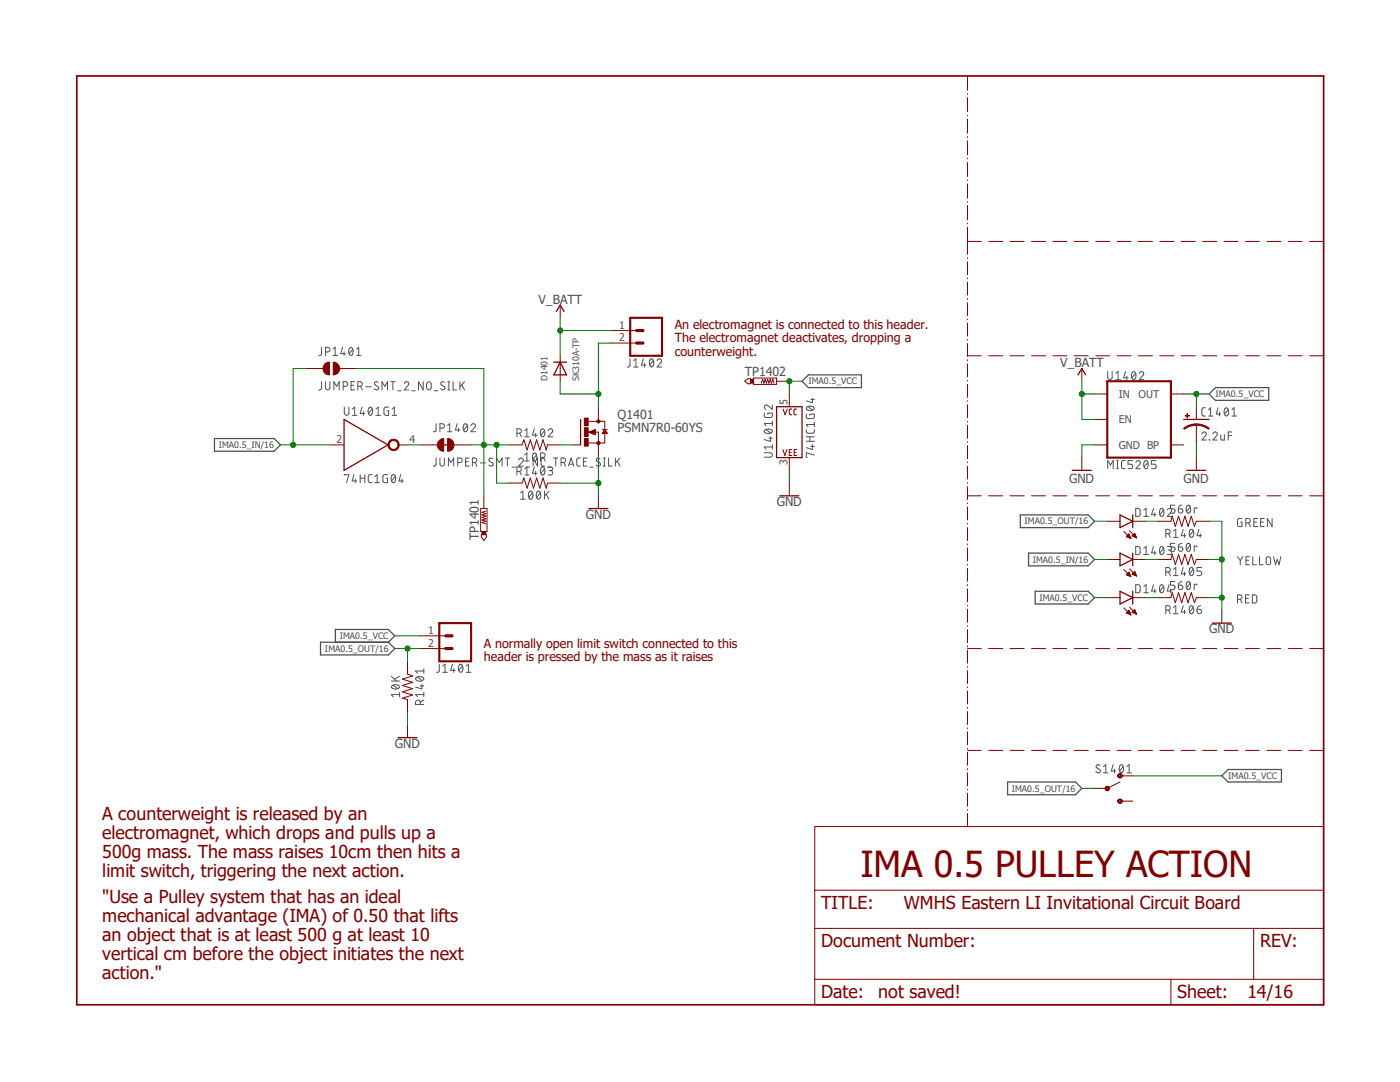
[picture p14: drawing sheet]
<svg xmlns="http://www.w3.org/2000/svg" width="279mm" height="216mm" viewBox="0 0 279 216" stroke-linecap="round" stroke-linejoin="round" font-family="sans-serif">
<defs><g id="words">
<text font-size="7.2" fill="#800000" x="171.7" y="175.1">IMA 0.5 PULLEY ACTION</text>
<g font-size="3.6" fill="#800000">
<text x="20.4" y="163.7">A counterweight is released by an</text>
<text x="20.4" y="167.5">electromagnet, which drops and pulls up a</text>
<text x="20.4" y="171.3">500g mass. The mass raises 10cm then hits a</text>
<text x="20.4" y="175.1">limit switch, triggering the next action.</text>
<text x="20.4" y="180.2">&quot;Use a Pulley system that has an ideal</text>
<text x="20.4" y="184">mechanical advantage (IMA) of 0.50 that lifts</text>
<text x="163.9" y="181.4">TITLE:</text>
<text x="180.4" y="181.4">WMHS Eastern LI Invitational Circuit Board</text>
<text x="20.4" y="187.8">an object that is at least 500 g at least 10</text>
<text x="20.4" y="191.6">vertical cm before the object initiates the next</text>
<text x="163.9" y="189.1">Document Number:</text>
<text x="251.5" y="189.1">REV:</text>
<text x="20.4" y="195.4">action.&quot;</text>
<text x="163.9" y="199.2">Date:</text>
<text x="175.3" y="199.2">not saved!</text>
<text x="235" y="199.2">Sheet:</text>
<text x="248.9" y="199.2">14/16</text>
</g>
<g font-size="2.5" fill="#505050">
<text x="107.5" y="60.6">V_BATT</text>
<text x="148.6" y="75.1">TP1402</text>
<text x="211.6" y="73.3">V_BATT</text>
<text x="123.2" y="83.7">Q1401</text>
<text x="123.2" y="86.2">PSMN7R0-60YS</text>
<text x="155" y="101">GND</text>
<text x="213.4" y="96.4">GND</text>
<text x="236.2" y="96.4">GND</text>
<text x="95.5" y="107.8" transform="rotate(-90 95.5 107.8)">TP1401</text>
<text x="116.9" y="103.5">GND</text>
<text x="241.3" y="126.4">GND</text>
<text x="78.8" y="149.2">GND</text>
</g>
<g font-size="2.5" fill="#800000">
<text x="134.7" y="65.7">An electromagnet is connected to this header.</text>
<text x="134.7" y="68.3">The electromagnet deactivates, dropping a</text>
<text x="134.7" y="71">counterweight.</text>
<text x="96.6" y="129.3">A normally open limit switch connected to this</text>
<text x="96.6" y="132">header is pressed by the mass as it raises</text>
</g>
<g font-size="2.1" fill="#505050">
<text x="123.6" y="65.6">1</text>
<text x="123.6" y="68.1">2</text>
<text x="157.1" y="80.8" transform="rotate(-90 157.1 80.8)">5</text>
<text x="223.3" y="79.4">IN</text>
<text x="227.2" y="79.4">OUT</text>
<text x="67.1" y="88.4">2</text>
<text x="81.7" y="88.4">4</text>
<text x="223.3" y="89.5">GND BP</text>
<text x="223.3" y="84.5">EN</text>
<text x="157.1" y="92.8" transform="rotate(-90 157.1 92.8)">3</text>
<text x="85.5" y="126.5">1</text>
<text x="85.5" y="129">2</text>
</g>
<g font-size="1.8" fill="#505050">
<text x="109.3" y="76.1" transform="rotate(-90 109.3 76.1)">D1401</text>
<text x="115.6" y="76.1" transform="rotate(-90 115.6 76.1)">SK310A-TP</text>
<text x="161.3" y="76.7">IMA0.5_VCC</text>
<text x="242.6" y="79.2">IMA0.5_VCC</text>
<text x="43.6" y="89.4">IMA0.5_IN/16</text>
<text x="204.5" y="104.6">IMA0.5_OUT/16</text>
<text x="206.1" y="112.3">IMA0.5_IN/16</text>
<text x="207.4" y="119.9">IMA0.5_VCC</text>
<text x="64.9" y="130">IMA0.5_OUT/16</text>
<text x="67.8" y="127.5">IMA0.5_VCC</text>
<text x="245.1" y="155.4">IMA0.5_VCC</text>
<text x="201.9" y="158">IMA0.5_OUT/16</text>
</g>
</g></defs>
<path d="M14.8 14.8l249.7 186.2M264.5 14.8l-249.7 186.2" fill="none" stroke="#fff" stroke-width=".2"/>
<g fill="none" stroke="#505050" stroke-width=".2">
<path d="M64.2 76.2l-.1 1.4-.5 .2M64.2 69.3v1.3a.4 .4 0 0 1-.6 .4M64.9 76.2v1.1a.45 .45 0 0 0 .4 .5 .45 .45 0 0 0 .5-.2v-1.4M65 70.2h.4a.47 .47 0 0 0 .5-.4 .47 .47 0 0 0-.5-.5h-.4v1.7M66.5 71h.9M66.5 69.7l.4-.4v1.7M66.6 77.8v-1.6l.6 .9 .5-.9v1.6M68.4 69.3l-.4 1.3h.9M68.5 77.1h.5a.47 .47 0 0 0 .4-.5 .47 .47 0 0 0-.4-.4h-.5v1.6M68.7 70.2v.8M69.8 69.4l.2-.1a.96 .96 0 0 1 0 1.7 .98 .98 0 0 1-.2-1.6zM70.1 76.9h.5"/>
<path d="M70.4 69.7l-.7 .9M70.8 76.2h-.7v1.6h.7M71.2 71h.9M71.2 69.7l.4-.4v1.7M71.4 77.1h.5a.47 .47 0 0 0 .4-.5 .47 .47 0 0 0-.4-.4h-.5v1.6M72 77.1l.3 .7M73 77.2h1.1M75.5 76.3l-.2-.1a.39 .39 0 0 0-.4 .1 .39 .39 0 0 0-.1 .4l.7 .6a.38 .38 0 0 1-.3 .5l-.5-.2M76.2 77.8v-1.6l.6 .9 .5-.9v1.6M78 76.2h.9M78.4 76.2v1.6M79.4 78h.7"/>
<path d="M80.7 76.5a.44 .44 0 0 1 .6-.3 .44 .44 0 0 1 .1 .7l-.7 .9h.9M82.2 78h.7M84.5 76.2v1.6l-1-1.6v1.6M85.2 76.4l.2-.2a.47 .47 0 0 1 .7 .4v.7a.47 .47 0 0 1-.5 .5 .47 .47 0 0 1-.5-.5zM86.7 78h.7M88.7 76.3a.42 .42 0 0 0-.5-.1 .42 .42 0 0 0-.2 .5l.6 .4a.34 .34 0 0 1 0 .6l-.2 .1-.5-.2M89.4 77.8h.3M89.4 76.2h.3M89.6 76.2v1.6M90.4 76.2v1.6h.7M91.8 76.2v1.6M92.2 76.8l.5 1"/>
<path d="M92.7 76.2l-.9 1M125.7 71.6v1.4l-.5 .2M126.4 73.2h.9M126.4 72l.5-.4v1.6M128.4 71.6l-.4 1.3h.9M128.7 72.5v.7M129.8 71.7l.2-.1a1.02 1.02 0 0 1 0 1.6 1.02 1.02 0 0 1-.2-1.5zM130.4 72l-.7 .9M131.1 72a.43 .43 0 0 1 .7-.4 .43 .43 0 0 1 .1 .7l-.8 .9h.9M161.8 79.7h.7M162.1 79.5v.8l-1.2-.3M221.1 74.1v1.2a.45 .45 0 0 0 .3 .4 .45 .45 0 0 0 .5-.2l.1-1.4"/>
<path d="M222.7 74.5l.4-.4v1.7M222.7 75.8h.9M224.6 74.1l-.4 1.3h.9M224.9 75.1v.7M226.1 74.2l.2-.1a1.02 1.02 0 0 1 0 1.7 1.02 1.02 0 0 1-.2-1.6zM226.6 74.5l-.7 .9M227.4 74.5a.43 .43 0 0 1 .6-.3 .43 .43 0 0 1 .1 .6l-.7 1h.9M68.7 81.2v1.2a.47 .47 0 0 0 .5 .5 .47 .47 0 0 0 .4-.5v-1.2M68.7 94.9v-.2h.9l-.4 1.6M70.3 81.6l.5-.4v1.7M70.3 82.9h.9M70.7 94.7l-.4 1.3h.9"/>
<path d="M70.9 95.6v.7M71.9 94.7v1.6M71.9 95.4h.9M72.3 81.2l-.4 1.3h.9M72.5 82.1v.8M72.8 94.7v1.6M73.7 81.3l.2-.1a.96 .96 0 0 1 0 1.7l-.3-.3a1.14 1.14 0 0 1 .1-1.3zM74.3 94.7h-.6l-.2 .4 .1 1 .7 .2M74.3 81.6l-.8 .9M74.8 96.3h.9M74.8 95.1l.5-.4v1.6M75 82.9h.9"/>
<path d="M75 81.6l.5-.4v1.7M77.3 94.7h-.5l-.3 .2-.1 1.1 .2 .3h.7v-.9h-.3M77.6 81.2l-.8 .1-.2 .3 .1 1.1 .3 .2h.6v-.9h-.3M78.3 82.9h.9M78.3 81.6l.4-.4v1.7M78.3 94.7h.2a.93 .93 0 0 1 0 1.6 .98 .98 0 0 1-.2-1.6zM78.9 95.1l-.8 .9M80 94.7l-.4 1.3h.9M80.2 95.6v.7M87 91.4v1.3a.4 .4 0 0 1-.5 .3M87 84.5v1.3a.4 .4 0 0 1-.5 .3M87.8 91.4v1.4a.46 .46 0 0 0 .5 .2 .46 .46 0 0 0 .4-.4v-1.2"/>
<path d="M87.8 85.4h.5a.44 .44 0 0 0 .3-.6l-.3-.3h-.5v1.6M89.3 86.1h.9M89.3 84.9l.4-.4v1.6M89.5 93v-1.6l.5 .9 .6-.9v1.6M91.2 84.5l-.3 1.3h.9M91.4 92.3l.6-.1a.46 .46 0 0 0 .2-.5 .46 .46 0 0 0-.4-.3h-.4v1.6M91.5 85.4v.7M92.7 84.6l.2-.1a.93 .93 0 0 1 0 1.6 .98 .98 0 0 1-.2-1.5zM92.9 92.1h.5M93.3 84.9l-.8 .9M93.6 91.4h-.7v1.6h.7M94 84.9a.45 .45 0 0 1 .6-.4 .45 .45 0 0 1 .1 .8l-.7 .8h.9"/>
<path d="M94.3 92.3h.4a.45 .45 0 0 0 .5-.5 .45 .45 0 0 0-.5-.4h-.4v1.6M94.8 92.3l.4 .7M95.8 92.4h1.1M98.3 91.5l-.1-.1a.38 .38 0 0 0-.6 .1 .38 .38 0 0 0 .1 .6l.6 .2a.37 .37 0 0 1 .1 .4 .37 .37 0 0 1-.3 .3l-.6-.2M99.1 93v-1.6l.6 .9 .5-.9v1.6M100.8 91.4h.9M101.3 91.4v1.6M102.2 93.2h.7M103.2 86.4h.6a.46 .46 0 0 0 .2-.5 .46 .46 0 0 0-.4-.3h-.4v1.6M103.2 94.1l.6-.1a.46 .46 0 0 0 .2-.5 .46 .46 0 0 0-.4-.3h-.4v1.6M103.5 91.8a.46 .46 0 0 1 .6-.4 .46 .46 0 0 1 .2 .7l-.8 .9h.9M103.7 86.4l.4 .8"/>
<path d="M103.7 94.1l.4 .7M103.9 98.3l.5-.3v1.6M103.9 99.6h.9M104.7 90.8l.5-.4v1.6M104.7 92h.9M104.7 85.9l.5-.3v1.6M104.7 93.6l.5-.4v1.6M104.7 87.2h.9M104.7 94.8h.9M105 93.2h.7M105.7 98h.2a.93 .93 0 0 1 0 1.6 1.02 1.02 0 0 1-.2-1.6zM106.3 98.3l-.8 1"/>
<path d="M106.4 90.6l.3-.2a.98 .98 0 0 1 0 1.6 1.01 1.01 0 0 1-.3-1.4zM106.6 85.6l-.3 1.2h.9M106.6 93.2l-.3 1.2h.9M106.9 86.4v.8M106.9 94.1v.7M107.1 90.8l-.8 .9M107.3 98h.2a.98 .98 0 0 1 0 1.6 1.02 1.02 0 0 1-.2-1.6zM107.3 91.4v1.6l-.9-1.6v1.6M107.8 98.3l-.7 1M107.9 91.3h.4a.45 .45 0 0 0 .5-.4 .45 .45 0 0 0-.3-.5h-.6v1.6M108.1 85.6h.2a.93 .93 0 0 1 0 1.6 .98 .98 0 0 1-.2-1.6zM108.1 93.2h.2a.93 .93 0 0 1 0 1.6 1.02 1.02 0 0 1-.2-1.6z"/>
<path d="M108.4 91.3l.4 .7M108.7 98v1.6M108.7 85.9l-.8 .9M108.7 93.6l-.8 .8M108.7 91.4h-.5l-.2 .4v1l.7 .2M109 98.6l.6 1M109.3 93.2h.6l.3 .1 .1 .3-.2 .3h-.5M109.4 85.9a.45 .45 0 0 1 .6-.4 .45 .45 0 0 1 .2 .8l-.8 .9h.9M109.6 98l-.9 1M109.9 93.9a.45 .45 0 0 1 .4 .3 .45 .45 0 0 1-.2 .5l-.7 .1M110.4 91.4h.9M110.9 91.4v1.6"/>
<path d="M112 92.3l.6-.1a.46 .46 0 0 0 .2-.5 .46 .46 0 0 0-.4-.3h-.4v1.6M112.5 92.3l.4 .7M113.5 93l.5-1.6 .5 1.6M113.6 92.6h.8M115.8 91.4h-.5l-.2 .4v1l.7 .2M116.5 92.1h.5M117.2 91.4h-.7v1.6h.7M117.7 93.2h.7M119.8 91.5a.42 .42 0 0 0-.6-.1 .42 .42 0 0 0-.2 .5 1.01 1.01 0 0 1 .8 .8v.1a.56 .56 0 0 1-.8 0M120.4 93h.4M120.4 91.4h.4M120.6 91.4v1.6"/>
<path d="M121.5 91.4v1.6h.7M122.8 91.4v1.6M123.2 92l.5 1M123.7 91.4l-.9 1M152.5 90.3l1.4 .1a.43 .43 0 0 1 .2 .5 .43 .43 0 0 1-.4 .3h-1.2M152.5 82.4v.6l.2 .3h1.1l.3-.2v-.7h-.9v.3M152.6 85.9l.7-.3a.58 .58 0 0 1 .8 .6l-.8 .3a.58 .58 0 0 1-.7-.6zM152.9 85.7l.9 .7M153.4 87.4h.7M153.8 87.2v.9l-1.3-.4M154.1 80.8v.9l-.9-.8a.44 .44 0 0 0-.7 .2 .44 .44 0 0 0 .4 .6M154.1 84.5h-1.6l.4 .5"/>
<path d="M154.1 89.2h-1.6l.4 .4M154.1 84v1M154.1 88.7v.9M160.9 85.7l.1 .6 .2 .1h1.1l.2-.7M160.9 82.6v.6l.2 .3h1l.4-.1v-.8h-.9v.3M160.9 87.2h1.6M160.9 88.1h1.6M161 81.3l.7-.3a.65 .65 0 0 1 .8 .5 .98 .98 0 0 1-1.6 0zM161.2 81.1l.9 .7M161.6 87.2v.9M161.8 89.1h.7M162.1 88.8v.9l-1.2-.4"/>
<path d="M162.5 90.8l-1.6-.5v.9h.2M162.5 84.2v.9M162.5 84.7h-1.6l.3 .4M221.1 93.5v-1.6l.5 .9 .6-.9v1.6M222.8 93.5h.4M222.8 91.9h.4M223 91.9v1.6M224.5 91.9h-.5l-.2 .4 .1 1 .6 .2M226 91.9h-.9v.7h.6a.46 .46 0 0 1 .3 .5 .46 .46 0 0 1-.3 .4h-.6M226.7 92.3a.44 .44 0 0 1 .6-.4 .44 .44 0 0 1 .2 .7l-.8 .9h.9M228.5 91.9h.2a.93 .93 0 0 1 0 1.6 .98 .98 0 0 1-.2-1.6zM229.1 92.3l-.8 .9"/>
<path d="M230.7 91.9h-.9v.7h.5a.45 .45 0 0 1 .4 .5 .45 .45 0 0 1-.4 .4h-.5M239.9 86.6a.44 .44 0 0 1 .6-.4 .44 .44 0 0 1 .1 .7l-.7 .9h.8M240.6 81.4h-.6l-.1 .3v1.1l.3 .2h.4M241.2 83h.9M241.2 81.7l.4-.3v1.6M241.3 87.7l.1 .1zM242.1 86.6a.44 .44 0 0 1 .6-.4 .44 .44 0 0 1 .1 .7l-.7 .9h.9M243.1 81.4l-.4 1.2h.9M243.4 82.3v.7M243.6 86.7v.8l.2 .3h.5v-1.1M244.6 81.4h.1a.96 .96 0 0 1 0 1.6 1.01 1.01 0 0 1-.1-1.6zM245.1 86.9h.7"/>
<path d="M245.1 81.7l-.7 .9M245.8 86.2h-.7v1.6M245.9 83h.9M245.9 81.7l.4-.3v1.6M226.7 116.7h.6a1.3 1.3 0 0 1 .2 1.4l-.2 .1-.6 .1zM226.7 109.1h.6a1.3 1.3 0 0 1 .2 1.3l-.2 .2-.6 .1zM226.7 101.4l.6 .1a1.25 1.25 0 0 1 0 1.5h-.6zM228.3 118.3h.9M228.3 117l.4-.3v1.6M228.3 101.8l.4-.4v1.6M228.3 109.4l.4-.3v1.6M228.3 110.7h.9"/>
<path d="M228.3 103h.9M230.2 116.7l-.4 1.2h.9M230.2 109.1l-.4 1.2h.9M230.2 101.4l-.4 1.3h.9M230.5 102.3v.7M230.5 109.9v.8M230.5 117.6v.7M231.6 116.7h.3a.98 .98 0 0 1 0 1.6 1.02 1.02 0 0 1-.3-1.6zM231.6 109.1h.3a.98 .98 0 0 1 0 1.6 1.02 1.02 0 0 1-.3-1.6zM231.6 101.5l.3-.1a.98 .98 0 0 1 0 1.6 1.02 1.02 0 0 1-.3-1.5zM232.2 117l-.7 .9M232.2 109.4l-.7 .9"/>
<path d="M232.2 101.8l-.7 .9M232.7 114.1h.4a.45 .45 0 0 0 .5-.4 .45 .45 0 0 0-.5-.5h-.4v1.7M232.7 106.5h.4a.45 .45 0 0 0 .5-.4 .45 .45 0 0 0-.5-.5h-.4v1.6M233 109.1h.7a.37 .37 0 0 1 .1 .4 .37 .37 0 0 1-.3 .3h-.4M233 101.8a.44 .44 0 0 1 .6-.4 .44 .44 0 0 1 .1 .8l-.7 .8h.8M233.2 114.1l.4 .8M233.2 106.5l.4 .7M233.3 116.7l-.3 1.2h.8M233.4 109.8h.2a.46 .46 0 0 1 .2 .5 .46 .46 0 0 1-.4 .4h-.4M233.6 117.6v.7M234.2 106l.5-.4v1.6M234.2 113.6l.5-.4v1.7"/>
<path d="M234.2 114.9h.9M234.2 107.2h.9M234.5 116h-.9v.8h.5a.46 .46 0 0 1 .4 .4 .46 .46 0 0 1-.4 .4h-.5M234.5 108.4h-.9v.7h.5a.46 .46 0 0 1 .4 .5 .46 .46 0 0 1-.4 .4h-.5M234.5 100.8h-.9v.7h.5a.46 .46 0 0 1 .4 .5 .46 .46 0 0 1-.4 .4h-.5M235.2 116.8h.5a.46 .46 0 0 1 .4 .5 .46 .46 0 0 1-.5 .4 .46 .46 0 0 1-.4-.5zM235.2 109.1h.5a.46 .46 0 0 1 .4 .5 .46 .46 0 0 1-.5 .4 .46 .46 0 0 1-.4-.4zM235.2 101.5h.5a.46 .46 0 0 1 .4 .5 .46 .46 0 0 1-.5 .4 .46 .46 0 0 1-.4-.4zM235.9 116a.72 .72 0 0 0-.7 .8M235.9 108.4a.72 .72 0 0 0-.7 .7M235.9 100.8a.72 .72 0 0 0-.7 .7M236.1 113.2l-.3 1.3h.9"/>
<path d="M236.1 105.6l-.3 1.3h.9M236.4 106.5v.7M236.4 114.1v.8M237 116.1l.2-.1a.93 .93 0 0 1 0 1.6 .98 .98 0 0 1-.2-1.5zM237 108.5l.2-.1a.93 .93 0 0 1 0 1.6 .98 .98 0 0 1-.2-1.5zM237 100.8h.2a.93 .93 0 0 1 0 1.6 .98 .98 0 0 1-.2-1.6zM237.5 116.4l-.7 .9M237.5 108.8l-.7 .9M237.5 101.1l-.7 1M237.6 113.3l.2-.1a.93 .93 0 0 1 0 1.7 1.02 1.02 0 0 1-.2-1.6zM237.6 105.7l.2-.1a.93 .93 0 0 1 0 1.6 1.02 1.02 0 0 1-.2-1.5zM238.1 113.6l-.7 .9"/>
<path d="M238.1 106l-.7 .9M238.8 101.5v-.2h-.5v1.1M238.8 109.1v-.1h-.5v1M238.8 116.8v-.2h-.5v1M239.3 105.6l-.4 1.3h.9M239.5 106.5v.7M239.8 113.2h-.9v.8h.7a.46 .46 0 0 1 .2 .5 .46 .46 0 0 1-.4 .4h-.5M247 119.6l.6-.1a.46 .46 0 0 0 .2-.5 .46 .46 0 0 0-.4-.3h-.4v1.6M247 111.1l.5 .7M247.5 119.6l.4 .7M247.5 111.8v.9M247.9 103.5h-.6l-.3 .1v1.1l.1 .3 .8 .1v-.9h-.3"/>
<path d="M248 111.1l-.5 .7M248.6 119.4h.5M248.6 104.4h.5a.45 .45 0 0 0 .4-.4 .45 .45 0 0 0-.2-.5h-.7v1.6M248.7 111.8h.5M249.2 104.4l.4 .7M249.3 118.7h-.7v1.6h.7M249.4 111.1h-.7v1.6h.7M249.9 118.7h.7a1.3 1.3 0 0 1 .2 1.4l-.2 .2h-.7zM250 111.1v1.6h.7M250.2 104.2h.6M251 103.5h-.8v1.6h.8M251.4 111.1v1.6h.7"/>
<path d="M251.6 104.2h.5M252.3 103.5h-.7v1.6h.7M252.7 111.3a.46 .46 0 0 1 .5-.2 .46 .46 0 0 1 .4 .4l-.1 1a.46 .46 0 0 1-.5 .2 .46 .46 0 0 1-.3-.4zM253.9 103.5v1.6l-1-1.6v1.6M254.2 111.1l.4 1.6 .3-1.1 .4 1.1 .3-1.6M78.1 135.9h1.7M78.1 135l1 .9M78.2 136.9l.7-.3a.74 .74 0 0 1 .9 .5 1.02 1.02 0 0 1-1.7 0zM78.5 136.7l.9 .7M79.8 138.6h-1.7l.4 .5M79.8 138.2v.9M79.8 135l-1.1 .5"/>
<path d="M83 135.3l.7-.3a.74 .74 0 0 1 .9 .5 .96 .96 0 0 1-1.7 0zM83.3 135.1l.9 .7M83.9 136.9h.7M84.2 136.6v.9l-1.3-.4M84.6 138.6h-1.7l.4 .4M84.6 139.7l-.7 .3M84.6 133.4v1M84.6 138.1v.9M84.6 133.9h-1.7l.4 .5M87.7 132.5v1.3a.4 .4 0 0 1-.6 .4M88.3 134.2h1M88.3 132.9l.5-.4v1.7"/>
<path d="M90.3 132.5l-.4 1.3h.9M90.6 133.4v.8M91.7 132.6l.2-.1a.93 .93 0 0 1 0 1.7 1.02 1.02 0 0 1-.2-1.6zM92.3 132.9l-.7 .9M93 134.2h1M93 132.9l.5-.4v1.7M232.7 121.8h.4a.45 .45 0 0 0 .5-.5 .45 .45 0 0 0-.5-.4h-.4v1.6M233.2 121.8l.4 .7M234.2 121.2l.5-.3v1.6M234.2 122.5h.9M236.1 120.9l-.3 1.2h.9M236.4 121.8v.7"/>
<path d="M237.6 120.9h.2a.93 .93 0 0 1 0 1.6 1.02 1.02 0 0 1-.2-1.6zM238.1 121.2l-.7 .9M238.9 121.6h.7a.46 .46 0 0 1 0 .8 .46 .46 0 0 1-.7-.4zM239.6 120.9a.72 .72 0 0 0-.7 .7M83.9 140.6v-.5a.47 .47 0 0 0-.5-.4 .47 .47 0 0 0-.5 .4v.5h1.7M219.5 152.7l-.2-.1a.37 .37 0 0 0-.5 .1 .37 .37 0 0 0 .1 .5l.7 .5v.3l-.4 .2-.5-.2M220.2 153l.5-.4v1.6M220.2 154.2h.9M222.2 152.6l-.4 1.2h.9M222.4 153.5v.7M223.6 152.7l.2-.1a1.02 1.02 0 0 1 0 1.6 1.02 1.02 0 0 1-.2-1.5zM224.2 153l-.8 .8"/>
<path d="M224.9 154.2h.9M224.9 153l.4-.4v1.6"/>
</g>
<path d="M161.3 74.8h10.6v2.5h-10.6l-1.2-1.2zM242.6 77.3h10.6v2.6h-10.6l-1.3-1.3zM42.8 87.5h11.9l1.3 1.3-1.3 1.2h-11.9zM203.6 102.7h13.6l1.2 1.3-1.2 1.3h-13.6zM205.3 110.4h11.9l1.2 1.2-1.2 1.3h-11.9zM206.6 118h10.6l1.2 1.3-1.2 1.2h-10.6zM64 128.1h13.5l1.3 1.3-1.3 1.3h-13.5zM66.9 128.1v-2.5h10.6l1.3 1.3-1.3 1.2M201.1 156h13.5l1.3 1.3-1.3 1.3h-13.5zM243.8 154.8l1.3-1.3h10.6v2.5h-10.6z" fill="none" stroke="#505050" stroke-width=".25"/>
<g fill="none" stroke="#800000" stroke-width=".2">
<path d="M193.1 15.2v2.8M193.1 18.7v.1M193.1 19.5v2.8M193.1 23v.1M193.1 23.8v2.8M193.1 27.3v.1M193.1 28.1v2.8M193.1 31.6v.1M193.1 32.4v2.8M193.1 35.9v.1M193.1 36.7v2.8M193.1 40.2v.1"/>
<path d="M193.1 41v2.9M193.1 44.5v.2M193.1 45.3v5.5M193.1 51.4v.2M193.1 52.2v2.6M193.1 55.5v.1M193.1 56.3v2.6M193.1 59.6v.1M193.1 48.2h2.7M197.3 48.2h2.8M201.6 48.2h2.8M205.9 48.2h2.8"/>
<path d="M210.1 48.2h2.8M214.4 48.2h2.8M218.7 48.2h2.7M223 48.2h2.7M227.2 48.2h2.8M231.5 48.2h2.8M235.8 48.2h2.7M240 48.2h2.8M244.3 48.2h2.8M248.6 48.2h2.7M252.9 48.2h2.7M257.1 48.2h2.8"/>
<path d="M261.4 48.2h2.8M193.1 60.4v2.6M193.1 63.7v.1M193.1 64.5v2.6M193.1 67.7v.2M193.1 68.5v2.6M193.1 71.8v.2M193.1 72.6v2.6M193.1 75.9v.1M193.1 76.7v2.6M193.1 80v.1M193.1 71h2.7"/>
<path d="M197.3 71h2.8M201.6 71h2.8M205.9 71h2.8M210.1 71h2.8M214.4 71h2.8M218.7 71h2.7M223 71h2.7M227.2 71h2.8M231.5 71h2.8M235.8 71h2.7M240 71h2.8M244.3 71h2.8"/>
<path d="M248.6 71h2.7M252.9 71h2.7M257.1 71h2.8M261.4 71h2.8M114.3 88.8h1.6M117.3 86.2h2.1v2.6M117.4 84.1h3.3v1.6M119.4 83.7v.4M120.2 85.7h1M120.7 86.4v2h-3.3M193.1 80.8v2.6M193.1 84.1v.1"/>
<path d="M193.1 84.9v2.6M193.1 88.1v.2M193.1 88.9v2.6M193.1 92.2v.1M193.1 93v2.6M193.1 96.3v.1M193.1 97.1v2.6M193.1 98.9h2.7M197.3 98.9h2.8M201.6 98.9h2.8M205.9 98.9h2.8M210.1 98.9h2.8"/>
<path d="M214.4 98.9h2.8M218.7 98.9h2.7M223 98.9h2.7M227.2 98.9h2.8M231.5 98.9h2.8M235.8 98.9h2.7M240 98.9h2.8M244.3 98.9h2.8M248.6 98.9h2.7M252.9 98.9h2.7M257.1 98.9h2.8M261.4 98.9h2.8"/>
<path d="M193.1 100.4v.1M193.1 101.2v2.6M193.1 104.4v.2M193.1 105.3v2.6M193.1 108.5v.2M193.1 109.3v2.6M193.1 112.6v.1M193.1 113.4v2.6M193.1 116.7v.1M193.1 117.5v2.6M193.1 120.8v.1M193.1 121.6v2.6"/>
<path d="M193.1 124.8v.2M193.1 125.6v2.6M193.1 128.9v.2M193.1 129.8v2.5M193.1 133v.1M193.1 133.8v2.6M193.1 137.1v.1M193.1 137.9v2.6M193.1 129.4h2.7M197.3 129.4h2.8M201.6 129.4h2.8M205.9 129.4h2.8"/>
<path d="M210.1 129.4h2.8M214.4 129.4h2.8M218.7 129.4h2.7M223 129.4h2.7M227.2 129.4h2.8M231.5 129.4h2.8M235.8 129.4h2.7M240 129.4h2.8M244.3 129.4h2.8M248.6 129.4h2.7M252.9 129.4h2.7M257.1 129.4h2.8"/>
<path d="M261.4 129.4h2.8M193.1 141.1v.2M193.1 142v2.6M193.1 145.2v.2M193.1 146v2.6M193.1 149.3v.1M193.1 150.1v2.6M193.1 153.4v.1M193.1 154.2v2.6M193.1 157.5v.1M193.1 158.3v2.6M193.1 149.7h2.7"/>
<path d="M197.3 149.7h2.8M201.6 149.7h2.8M205.9 149.7h2.8M210.1 149.7h2.8M214.4 149.7h2.8M218.7 149.7h2.7M223 149.7h2.7M227.2 149.7h2.8M231.5 149.7h2.8M235.8 149.7h2.7M240 149.7h2.8M244.3 149.7h2.8"/>
<path d="M248.6 149.7h2.7M252.9 149.7h2.7M257.1 149.7h2.8M261.4 149.7h2.8M162.6 164.9h101.6v35.6h-101.6zM162.6 177.6h101.6M193.1 161.5v.2M193.1 162.3v2.6M162.6 185.3h101.6M162.6 195.4h101.6M233.7 195.4v5.1M250.2 185.3v10.1"/>
</g>
<path d="M15.3 15.2h248.9v185.3h-248.9z" fill="none" stroke="#800000" stroke-width=".34"/>
<path d="M115.9 83.7v5.1" fill="none" stroke="#800000" stroke-width=".25"/>
<path d="M119.2 83.9h.5v.4h-.5l-.1-.2z" fill-rule="evenodd" fill="#800000"/>
<path d="M119.2 83.9h.5v.4h-.5l-.1-.2z" fill="none" stroke="#800000" stroke-width=".2"/>
<path d="M119.2 88.2l.2-.1 .3 .1v.4h-.5l-.1-.2z" fill-rule="evenodd" fill="#800000"/>
<path d="M119.2 88.2l.2-.1 .3 .1v.4h-.5l-.1-.2z" fill="none" stroke="#800000" stroke-width=".2"/>
<path d="M116.6 87.5h.8v1.5h-.8z" fill-rule="evenodd" fill="#800000"/>
<path d="M116.6 87.5h.8v1.5h-.8z" fill="none" stroke="#800000" stroke-width=".2"/>
<path d="M116.6 83.4h.8v1.6h-.8z" fill-rule="evenodd" fill="#800000"/>
<path d="M116.6 83.4h.8v1.6h-.8z" fill="none" stroke="#800000" stroke-width=".2"/>
<path d="M116.6 85.3h.8v1.8h-.8z" fill-rule="evenodd" fill="#800000"/>
<g fill="none" stroke="#800000" stroke-width=".2">
<path d="M111.8 60.9v2.5M111.8 71v5.1M122 66h5M122 68.5h5M218.4 78.6h2.6M233.7 78.6h2.5M101.6 88.8h2.6l.4-1 .6 2 .6-2 .7 2 .6-2 .6 2 .7-2 .6 2 .3-1h2.5M101.6 96.4h2.6l.4-1 .6 2 .6-2 .7 2 .6-2 .6 2 .7-2 .6 2 .3-1h2.5M116.6 85.3h.8v1.8h-.8zM117.5 86.2h1.3M117.5 86.2l1.3-.5v1zM117.7 86.3h1.1"/>
<path d="M117.7 86.1h1.1M118 86.4h.8M118 86.1h.8M118.2 86h.6M118.2 86.5h.6M118.4 85.9h.4M118.4 86.6h.4M118.6 85.8h.2M118.6 86.7h.2M119.4 81.2v2.5M119.4 88.8v2.5M119.4 98.9v2.6"/>
<path d="M120.2 86.4h1M120.3 86.3h.8M120.4 86.2h.6M120.4 86.1h.6M120.5 86.1h.4M120.5 86h.4M120.6 85.9h.2M120.6 85.8h.1M120.7 85.7l.5 .8h-1zM218.4 88.8h2.6M218.4 83.7h2.6M233.7 88.8h2.5"/>
<path d="M238.8 84.7v1.5M81.3 132v2.5l1 .4-2 .6 2 .6-2 .7 2 .6-2 .6 2 .7-2 .6 1 .3v2.5M83.9 126.9h5M83.9 129.4h5M81.3 144.7v2.5"/>
</g>
<path d="M110.5 72.3h2.6M111 62.1l.8-1.2 .8 1.2M111.8 72.3l1.3 2.5h-2.6zM236.2 83.7h5.1M117.5 101.5h3.8M79.4 147.2h3.8" fill="none" stroke="#800000" stroke-width=".25"/>
<path d="M125.8 63.4h6.3v7.6h-6.3zM221 76.1h12.7v15.2h-12.7zM87.7 124.3h6.3v7.7h-6.3z" fill="none" stroke="#800000" stroke-width=".42"/>
<path d="M127 68.5h1.3M127 66h1.3M88.9 129.4h1.3M88.9 126.9h1.3" fill="none" stroke="#800000" stroke-width=".64"/>
<path d="M238.8 84.6a4.2 4.2 0 0 1 2.5 .9l-.1 .1a4.1 4.1 0 0 0-2.4-.8z" fill-rule="evenodd" fill="#800000"/>
<path d="M238.8 84.6a4.2 4.2 0 0 1 2.5 .9l-.1 .1a4.1 4.1 0 0 0-2.4-.8z" fill="none" stroke="#800000" stroke-width=".2"/>
<path d="M236.2 85.5a3.9 3.9 0 0 1 2.6-.9v.2a3.9 3.9 0 0 0-2.4 .8z" fill-rule="evenodd" fill="#800000"/>
<path d="M236.2 85.5a3.9 3.9 0 0 1 2.6-.9v.2a3.9 3.9 0 0 0-2.4 .8z" fill="none" stroke="#800000" stroke-width=".2"/>
<path d="M236.5 82.9l.9 .1z" fill-rule="evenodd" fill="#800000"/>
<path d="M236.5 82.9l.9 .1z" fill="none" stroke="#800000" stroke-width=".2"/>
<path d="M236.9 82.5l.1 .9z" fill-rule="evenodd" fill="#800000"/>
<g fill="none" stroke="#800000" stroke-width=".2">
<path d="M215.9 73.5v2.6M215.9 91.3v2.6M236.9 82.5l.1 .9zM238.8 81.2v2.5M238.8 86.2v2.6M238.8 91.3v2.6M221 119.3h2.5M221 111.6h2.5M221 104h2.5M224.3 113.7l1.4 1.4M224.3 106l1.4 1.4M224.8 114.7l.9 .4"/>
<path d="M224.8 114.7l.5-.5 .4 .9M224.8 114.7h.7M224.8 107h.7M224.9 114.6h.6M224.9 107.1h.7M224.9 106.9h.6M225 114.8h.6M225 114.5h.5M225 106.8h.4M225.1 114.4h.3M225.1 106.8h.3M225.1 107.2h.5"/>
<path d="M225.2 114.3h.2M225.2 106.7h.1M225.2 114.9h.4M225.3 114.2h.1M225.3 106.6h.1M225.3 106.6l-.5 .5 .9 .3M225.3 106.6l.4 .8M225.3 107.3h.3M225.4 113.5l1.4 1.4M225.4 114.9h.2M225.4 105.9l1.4 1.4M225.6 107.4h.1"/>
<path d="M225.6 115h.1M225.9 106.9l.5-.5 .4 .9zM226 106.9h.7M226 114.6h.7M226 114.5h.7M226 106.8h.7M226.1 119.3h2.5M226.1 111.6h2.5M226.1 104h2.5M226.1 114.4h.5M226.1 106.8h.5M226.2 114.3h.4"/>
<path d="M226.2 107h.5M226.2 106.7h.4M226.2 114.7h.5M226.3 114.2h.2M226.3 106.6h.2M226.4 114.1h.1M226.4 107.1h.3M226.4 106.5h.1M226.4 114.8h.3M226.4 114l-.5 .6 .9 .3M226.4 114l.4 .9M226.4 114h.1"/>
<path d="M226.6 107.2h.2M226.7 114.9h.1M226.8 107.3h.1M231.1 119.3h2.6l.2-1.1 .7 2.1 .6-2.1 .6 2.1 .7-2.1 .6 2.1 .6-2.1 .7 2.1 .4-1h2.5M231.1 111.6h2.6l.2-1 .7 2 .6-2 .6 2 .7-2 .6 2 .6-2 .7 2 .4-1h2.5M231.1 104h2.6l.2-1 .7 2 .6-2 .6 2 .7-2 .6 2 .6-2 .7 2 .4-1h2.5M224.3 121.3l1.4 1.4M224.8 122.3l.5-.5 .4 .9zM224.8 122.3h.8M224.9 122.2h.6M225 122.1h.5M225 122.4h.6"/>
<path d="M225 122h.4M225.1 122h.3M225.2 121.9h.1M225.3 122.5h.3M225.4 121.2l1.4 1.4M225.5 122.6h.1M225.7 122.7h.1M226 122.1h.7M226.1 122.2h.6M226.1 122h.5M226.2 121.9h.3M226.3 122.3h.4"/>
<path d="M226.3 121.8h.2M226.4 121.7l-.5 .5 .9 .4M226.4 121.7l.4 .9M226.4 121.7h.1M226.5 122.4h.3M226.7 122.5h.1M243.8 121.8v2.5M223.5 156l-2.5 1.3M223.5 159.9h.7M223.5 154.8h.7"/>
</g>
<path d="M215.1 74.8l.8-1.3 .8 1.3M214 93.9h3.8M236.9 93.9h3.8M223.5 118l2.6 1.3-2.6 1.2zM223.5 102.7l2.6 1.3-2.6 1.3zM223.5 110.4l2.6 1.2-2.6 1.3zM226.1 102.7v2.6M226.1 110.4v2.5M226.1 118v2.5M241.9 124.3h3.8" fill="none" stroke="#800000" stroke-width=".25"/>
<path d="M223.1 154.5l.6-.2 .2 .2v.6l-.2 .1-.6-.1v-.3h.2l.1-.2h.3l.1 .2-.4 .2-.1-.2h-.2z" fill-rule="evenodd" fill="#800000"/>
<path d="M223.1 154.5l.6-.2 .2 .2v.6l-.2 .1-.6-.1v-.3h.2l.1-.2h.3l.1 .2-.4 .2-.1-.2h-.2z" fill="none" stroke="#800000" stroke-width=".2"/>
<path d="M223.1 159.6l.6-.2 .3 .5-.1 .2-.2 .2-.6-.2v-.2h.2l.1-.3 .4 .3-.1 .1-.3 .1-.1-.2h-.2z" fill-rule="evenodd" fill="#800000"/>
<path d="M223.1 159.6l.6-.2 .3 .5-.1 .2-.2 .2-.6-.2v-.2h.2l.1-.3 .4 .3-.1 .1-.3 .1-.1-.2h-.2z" fill="none" stroke="#800000" stroke-width=".2"/>
<path d="M220.6 157.1l.5-.2 .3 .4v.3l-.3 .2-.5-.2-.1-.3h.2l.2-.2 .3 .2v.2l-.3 .1-.2-.3h-.2z" fill-rule="evenodd" fill="#800000"/>
<path d="M66.1 88.8h2.6M79.5 88.8h1.8M218.4 157.3h2.6M220.6 157.1l.5-.2 .3 .4v.3l-.3 .2-.5-.2-.1-.3h.2l.2-.2 .3 .2v.2l-.3 .1-.2-.3h-.2zM223.5 159.9h2.6M223.5 154.8h2.6" fill="none" stroke="#800000" stroke-width=".2"/>
<path d="M68.7 83.7l8.7 5.1-8.7 5.1z" fill="none" stroke="#800000" stroke-width=".25"/>
<path d="M77.7 88a1.15 1.15 0 0 1 1.8 .2 1.15 1.15 0 0 1-.7 1.7 1.15 1.15 0 0 1-1.4-1.1h.2a.89 .89 0 0 1 1.2-.9 .89 .89 0 0 1 .4 1.4 .89 .89 0 0 1-1.5-.2l-.1-.3h-.2z" fill-rule="evenodd" fill="#800000"/>
<path d="M77.7 88a1.15 1.15 0 0 1 1.8 .2 1.15 1.15 0 0 1-.7 1.7 1.15 1.15 0 0 1-1.4-1.1h.2a.89 .89 0 0 1 1.2-.9 .89 .89 0 0 1 .4 1.4 .89 .89 0 0 1-1.5-.2l-.1-.3h-.2z" fill="none" stroke="#800000" stroke-width=".2"/>
<path d="M66.5 72.3a1.27 1.27 0 0 1 1.3 1.2 1.27 1.27 0 0 1-1.3 1.3z" fill-rule="evenodd" fill="#800000"/>
<path d="M66.5 72.3a1.27 1.27 0 0 1 1.3 1.2 1.27 1.27 0 0 1-1.3 1.3z" fill="none" stroke="#800000" stroke-width=".2"/>
<path d="M64.8 72.6l.4-.2 .5-.1v2.5a1.27 1.27 0 0 1-1.1-.8 1.27 1.27 0 0 1 .2-1.4z" fill-rule="evenodd" fill="#800000"/>
<path d="M61 73.5h3.5M64.8 72.6l.4-.2 .5-.1v2.5a1.27 1.27 0 0 1-1.1-.8 1.27 1.27 0 0 1 .2-1.4zM67.8 73.5h3.4" fill="none" stroke="#800000" stroke-width=".2"/>
<path d="M89.3 87.5a1.23 1.23 0 0 1 1.3 1.3h-1.3z" fill-rule="evenodd" fill="#800000"/>
<path d="M89.3 87.5a1.23 1.23 0 0 1 1.3 1.3h-1.3z" fill="none" stroke="#800000" stroke-width=".2"/>
<path d="M89.3 88.8h1.3a1.17 1.17 0 0 1-1.3 1.2z" fill-rule="evenodd" fill="#800000"/>
<path d="M89.3 88.8h1.3a1.17 1.17 0 0 1-1.3 1.2z" fill="none" stroke="#800000" stroke-width=".2"/>
<path d="M87.7 87.9l.3-.3 .6-.1v2.5a1.25 1.25 0 0 1-1.2-.7 1.25 1.25 0 0 1 .3-1.4z" fill-rule="evenodd" fill="#800000"/>
<g fill="none" stroke="#800000" stroke-width=".2">
<path d="M148.6 76.1l.7-.5h.5v1h-.5zM150.4 75.4h4.6v1.3h-4.6zM151.9 76.5l.3-.8 .2 .8 .3-.8 .3 .8 .2-.8 .3 .8 .2-.8 .3 .8 .2-.8 .3 .8M157.5 78.6v2.6M83.9 88.8h3.4M87.7 87.9l.3-.3 .6-.1v2.5a1.25 1.25 0 0 1-1.2-.7 1.25 1.25 0 0 1 .3-1.4zM90.6 88.8h3.4M156.3 89.7l.3 1.2 .5-1.2M156.3 81.6l.4 1.2 .4-1.2M157.5 91.3v2.6M157.5 96.4v2.5M157.5 90.3h.4"/>
<path d="M158 81.6l-.4 .1-.1 .2v.7l.5 .2M158 89.7h-.5v1.2h.5M158.5 90.3h.4M159 81.6l-.5 .1v.2v.7l.5 .2M159 89.7h-.5v1.2h.5"/>
</g>
<path d="M88.2 88.8h1.8M155 81.2h5.1v10.1h-5.1zM155.6 98.9h3.8" fill="none" stroke="#800000" stroke-width=".25"/>
<path d="M149.8 75.7h.6v.8h-.6z" fill-rule="evenodd" fill="#800000"/>
<path d="M149.8 75.7h.6v.8h-.6zM155 76.1h2.5M95.9 101.5h1.3v4.5h-1.3zM96.1 106.7h1v.5l-.5 .6-.5-.6zM96.9 102l-.7 .2 .7 .3-.7 .2 .7 .3-.7 .3 .7 .2-.7 .3 .7 .2-.7 .3 .7 .2" fill="none" stroke="#800000" stroke-width=".2"/>
<path d="M96.2 106.1h.7v.6h-.7z" fill-rule="evenodd" fill="#800000"/>
<path d="M96.6 98.9v2.6M96.2 106.1h.7v.6h-.7z" fill="none" stroke="#800000" stroke-width=".2"/>
<path d="M111.8 96.4h7.6M119.4 91.3v7.6" fill="none" stroke="#008000" stroke-width=".2"/>
<circle cx="119.4" cy="96.4" r=".51" fill="#008000"/>
<g fill="none" stroke="#008000" stroke-width=".2">
<path d="M218.4 88.8h-2.5v2.5M238.8 88.8v2.5M241.3 104h2.5v15.3h-2.5M241.3 111.6h2.5M81.3 142.1v2.6"/>
<circle cx="119.4" cy="96.4" r=".51"/>
</g>
<circle cx="243.8" cy="111.6" r=".51" fill="#008000"/>
<g fill="none" stroke="#008000" stroke-width=".2">
<path d="M243.8 119.3v2.5"/>
<circle cx="243.8" cy="111.6" r=".51"/>
</g>
<circle cx="243.8" cy="119.3" r=".51" fill="#008000"/>
<g fill="none" stroke="#008000" stroke-width=".2">
<path d="M111.8 63.4v7.6M111.8 66h10.2M111.8 88.8h2.5M157.5 93.9v2.5"/>
<circle cx="243.8" cy="119.3" r=".51"/>
</g>
<circle cx="111.8" cy="66" r=".51" fill="#008000"/>
<g fill="none" stroke="#008000" stroke-width=".2">
<path d="M215.9 78.6h2.5M215.9 76.1v7.6h2.5"/>
<circle cx="111.8" cy="66" r=".51"/>
</g>
<circle cx="215.9" cy="78.6" r=".51" fill="#008000"/>
<g fill="none" stroke="#008000" stroke-width=".2">
<path d="M111.8 76.1v2.5h7.6M119.4 68.5v12.7"/>
<circle cx="215.9" cy="78.6" r=".51"/>
</g>
<circle cx="119.4" cy="78.6" r=".51" fill="#008000"/>
<g fill="none" stroke="#008000" stroke-width=".2">
<path d="M119.4 68.5h2.6M236.2 78.6h5.1M238.8 78.6v2.6M78.8 126.9h5.1"/>
<circle cx="119.4" cy="78.6" r=".51"/>
</g>
<circle cx="238.8" cy="78.6" r=".51" fill="#008000"/>
<g fill="none" stroke="#008000" stroke-width=".2">
<path d="M160.1 76.1h-2.6v2.5M218.4 119.3h2.6M226.1 154.8h17.7"/>
<circle cx="238.8" cy="78.6" r=".51"/>
</g>
<circle cx="157.5" cy="76.1" r=".51" fill="#008000"/>
<g fill="none" stroke="#008000" stroke-width=".2">
<path d="M78.8 129.4h5.1M81.3 129.4v2.6"/>
<circle cx="157.5" cy="76.1" r=".51"/>
</g>
<circle cx="81.3" cy="129.4" r=".51" fill="#008000"/>
<g fill="none" stroke="#008000" stroke-width=".2">
<path d="M61 73.5h-2.5v15.3M56 88.8h10.1M218.4 104h2.6M218.4 111.6h2.6M215.9 157.3h2.5"/>
<circle cx="81.3" cy="129.4" r=".51"/>
</g>
<circle cx="58.5" cy="88.8" r=".51" fill="#008000"/>
<g fill="none" stroke="#008000" stroke-width=".2">
<path d="M101.6 88.8h-2.5v7.6h2.5M228.6 119.3h2.5M228.6 111.6h2.5M228.6 104h2.5"/>
<circle cx="58.5" cy="88.8" r=".51"/>
</g>
<circle cx="99.1" cy="88.8" r=".51" fill="#008000"/>
<g fill="none" stroke="#008000" stroke-width=".2">
<path d="M71.2 73.5h25.4v15.3M94 88.8h5.1"/>
<circle cx="99.1" cy="88.8" r=".51"/>
</g>
<circle cx="96.6" cy="88.8" r=".51" fill="#008000"/>
<g fill="none" stroke="#008000" stroke-width=".2">
<path d="M81.3 88.8h2.6M96.6 88.8v10.1"/>
<circle cx="96.6" cy="88.8" r=".51"/>
</g>
<use href="#words"/>
</svg>
